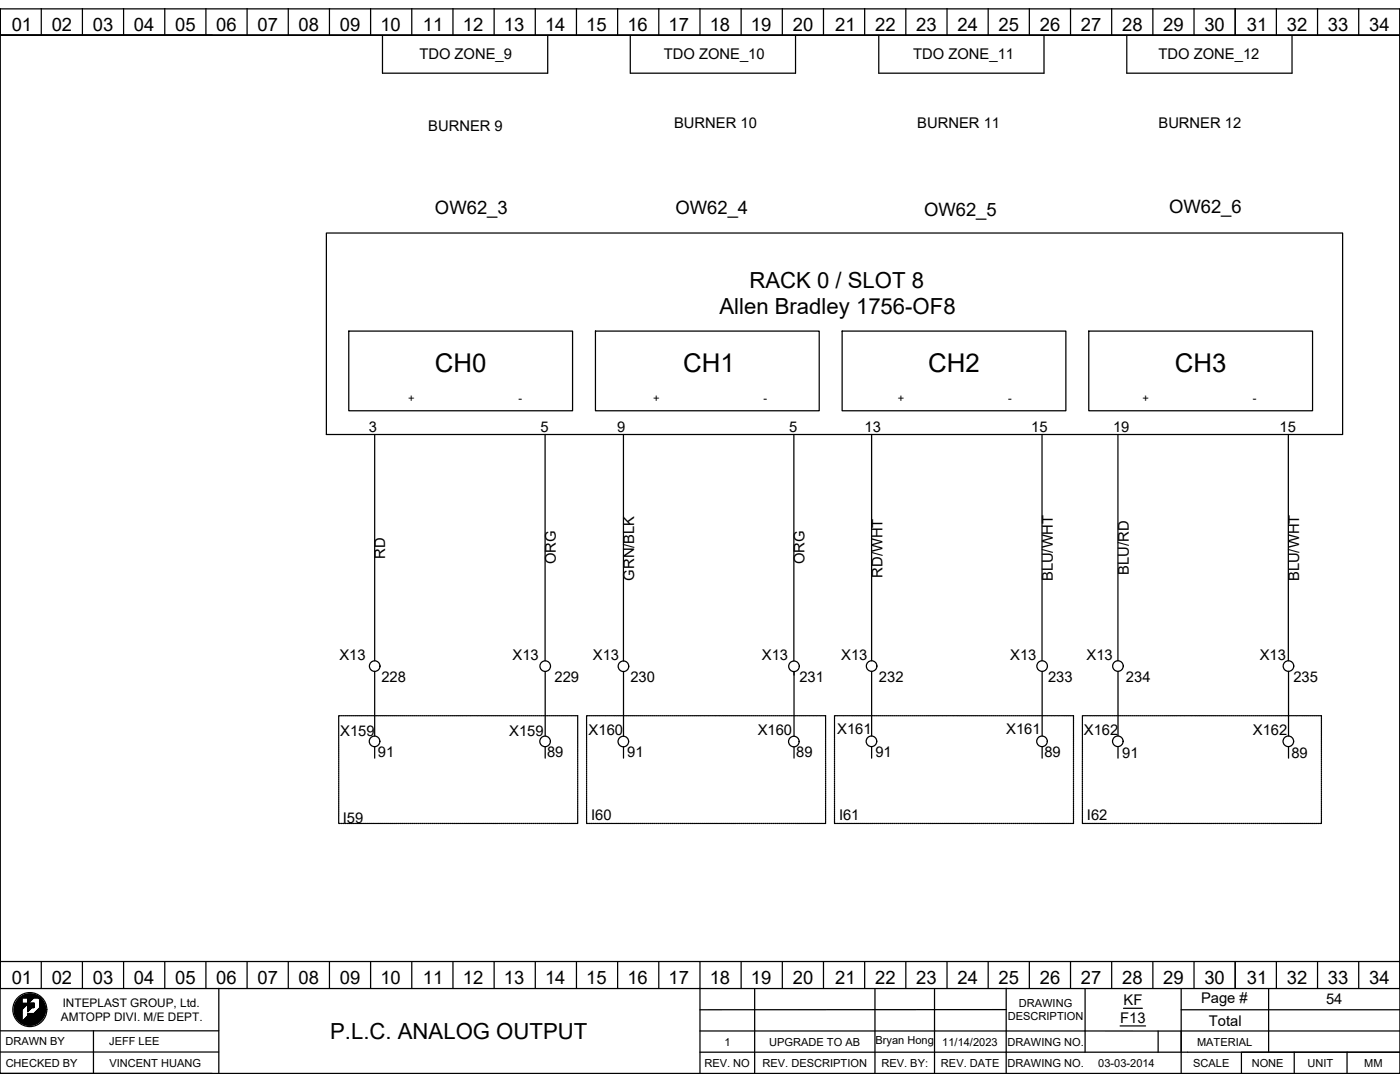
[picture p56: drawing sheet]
<svg xmlns="http://www.w3.org/2000/svg" width="279mm" height="216mm" viewBox="0 0 279 216" stroke-linecap="round" stroke-linejoin="round" font-family="sans-serif">
<defs><g id="words">
<g font-size="5.2">
<text x="86.8" y="74.2">CH0</text>
<text x="136.4" y="74.2">CH1</text>
<text x="185.2" y="74.2">CH2</text>
<text x="234.5" y="74.2">CH3</text>
</g>
<g font-size="4.4">
<text x="149.6" y="57.4">RACK 0 / SLOT 8</text>
<text x="143.6" y="62.7">Allen Bradley 1756-OF8</text>
<text x="65.9" y="207.3">P.L.C. ANALOG OUTPUT</text>
</g>
<g font-size="3.7">
<text x="2.3" y="6.2">01</text>
<text x="10.3" y="6.2">02</text>
<text x="18.5" y="6.2">03</text>
<text x="26.7" y="6.2">04</text>
<text x="34.9" y="6.2">05</text>
<text x="43.2" y="6.2">06</text>
<text x="51.4" y="6.2">07</text>
<text x="59.6" y="6.2">08</text>
<text x="67.8" y="6.2">09</text>
<text x="75.9" y="6.2">10</text>
<text x="84.4" y="6.2">11</text>
<text x="92.4" y="6.2">12</text>
<text x="100.6" y="6.2">13</text>
<text x="108.8" y="6.2">14</text>
<text x="117" y="6.2">15</text>
<text x="125.2" y="6.2">16</text>
<text x="133.4" y="6.2">17</text>
<text x="141.6" y="6.2">18</text>
<text x="149.9" y="6.2">19</text>
<text x="158.2" y="6.2">20</text>
<text x="166.7" y="6.2">21</text>
<text x="174.7" y="6.2">22</text>
<text x="182.9" y="6.2">23</text>
<text x="191.1" y="6.2">24</text>
<text x="199.3" y="6.2">25</text>
<text x="207.5" y="6.2">26</text>
<text x="215.7" y="6.2">27</text>
<text x="223.9" y="6.2">28</text>
<text x="232.2" y="6.2">29</text>
<text x="240.4" y="6.2">30</text>
<text x="248.8" y="6.2">31</text>
<text x="256.8" y="6.2">32</text>
<text x="265" y="6.2">33</text>
<text x="273.2" y="6.2">34</text>
<text x="86.8" y="42.6">OW62_3</text>
<text x="134.8" y="42.6">OW62_4</text>
<text x="184.4" y="43.1">OW62_5</text>
<text x="233.3" y="42.5">OW62_6</text>
<text x="2.3" y="196.4">01</text>
<text x="10.3" y="196.4">02</text>
<text x="18.5" y="196.4">03</text>
<text x="26.7" y="196.4">04</text>
<text x="34.9" y="196.4">05</text>
<text x="43.2" y="196.4">06</text>
<text x="51.4" y="196.4">07</text>
<text x="59.6" y="196.4">08</text>
<text x="67.8" y="196.4">09</text>
<text x="75.9" y="196.4">10</text>
<text x="84.4" y="196.4">11</text>
<text x="92.4" y="196.4">12</text>
<text x="100.6" y="196.4">13</text>
<text x="108.8" y="196.4">14</text>
<text x="117" y="196.4">15</text>
<text x="125.2" y="196.4">16</text>
<text x="133.4" y="196.4">17</text>
<text x="141.6" y="196.4">18</text>
<text x="149.9" y="196.4">19</text>
<text x="158.2" y="196.4">20</text>
<text x="166.7" y="196.4">21</text>
<text x="174.7" y="196.4">22</text>
<text x="182.9" y="196.4">23</text>
<text x="191.1" y="196.4">24</text>
<text x="199.3" y="196.4">25</text>
<text x="207.5" y="196.4">26</text>
<text x="215.7" y="196.4">27</text>
<text x="223.9" y="196.4">28</text>
<text x="232.2" y="196.4">29</text>
<text x="240.4" y="196.4">30</text>
<text x="248.8" y="196.4">31</text>
<text x="256.8" y="196.4">32</text>
<text x="265" y="196.4">33</text>
<text x="273.2" y="196.4">34</text>
</g>
<g font-size="2.9">
<text x="83.7" y="11.8">TDO ZONE_9</text>
<text x="132.5" y="11.8">TDO ZONE_10</text>
<text x="182.3" y="11.8">TDO ZONE_11</text>
<text x="231.2" y="11.8">TDO ZONE_12</text>
<text x="85.5" y="26">BURNER 9</text>
<text x="134.5" y="25.6">BURNER 10</text>
<text x="183.1" y="25.6">BURNER 11</text>
<text x="231.2" y="25.6">BURNER 12</text>
<text x="73.6" y="86.2">3</text>
<text x="107.9" y="86.3">5</text>
<text x="123.2" y="86.2">9</text>
<text x="157.5" y="86.3">5</text>
<text x="172.6" y="86.2">13</text>
<text x="205.8" y="86.3">15</text>
<text x="222.1" y="86.2">19</text>
<text x="255.4" y="86.3">15</text>
<text x="76.9" y="111.4" transform="rotate(-90 76.9 111.4)">RD</text>
<text x="110.9" y="112.6" transform="rotate(-90 110.9 112.6)">ORG</text>
<text x="160.6" y="112.6" transform="rotate(-90 160.6 112.6)">ORG</text>
<text x="126.6" y="115.8" transform="rotate(-90 126.6 115.8)">GRN/BLK</text>
<text x="176.1" y="115.3" transform="rotate(-90 176.1 115.3)">RD/WHT</text>
<text x="210.1" y="116" transform="rotate(-90 210.1 116)">BLU/WHT</text>
<text x="225.3" y="114.7" transform="rotate(-90 225.3 114.7)">BLU/RD</text>
<text x="259.3" y="116" transform="rotate(-90 259.3 116)">BLU/WHT</text>
<text x="67.7" y="131.7">X13</text>
<text x="102.3" y="131.7">X13</text>
<text x="118.3" y="131.7">X13</text>
<text x="152.1" y="131.7">X13</text>
<text x="167.9" y="131.7">X13</text>
<text x="201.6" y="131.7">X13</text>
<text x="216.8" y="131.7">X13</text>
<text x="251.4" y="131.7">X13</text>
<text x="76.1" y="136.1">228</text>
<text x="110.7" y="136.1">229</text>
<text x="125.8" y="136.1">230</text>
<text x="159.5" y="136.1">231</text>
<text x="175.4" y="136.1">232</text>
<text x="209.2" y="136.1">233</text>
<text x="224.7" y="136.1">234</text>
<text x="258.1" y="136.1">235</text>
<text x="67.9" y="146.8">X159</text>
<text x="101.6" y="146.8">X159</text>
<text x="117.5" y="146.8">X160</text>
<text x="151.2" y="146.8">X160</text>
<text x="167.1" y="146.4">X161</text>
<text x="200.8" y="146.4">X161</text>
<text x="216.3" y="146.6">X162</text>
<text x="250" y="146.6">X162</text>
<text x="75.4" y="151.1">91</text>
<text x="109.2" y="151.1">89</text>
<text x="125.2" y="151.1">91</text>
<text x="158.9" y="151.1">89</text>
<text x="174.7" y="151.1">91</text>
<text x="208.4" y="151.1">89</text>
<text x="224" y="151.3">91</text>
<text x="257.7" y="151.3">89</text>
<text x="68.4" y="164.3">I59</text>
<text x="118" y="163.7">I60</text>
<text x="167.4" y="163.7">I61</text>
<text x="216.9" y="163.7">I62</text>
<text x="224.2" y="200.6">KF</text>
<text x="239.7" y="200.1">Page #</text>
<text x="264.7" y="200.4">54</text>
<text x="223.5" y="204.1">F13</text>
<text x="241.3" y="204.6">Total</text>
</g>
<g font-size="2.4">
<text x="12.2" y="203.7">AMTOPP DIVI. M/E DEPT.</text>
<text x="12.5" y="200.9">INTEPLAST GROUP, Ltd.</text>
</g>
<g font-size="2.2">
<text x="81.5" y="80.2">+</text>
<text x="103.5" y="80.2">-</text>
<text x="130.3" y="80.2">+</text>
<text x="152.4" y="80.2">-</text>
<text x="179.2" y="80.2">+</text>
<text x="201.2" y="80.2">-</text>
<text x="228" y="80.2">+</text>
<text x="250.1" y="80.2">-</text>
<text x="201.1" y="203.6">DESCRIPTION</text>
<text x="203.3" y="200.9">DRAWING</text>
<text x="1.1" y="208.6">DRAWN BY</text>
<text x="21.8" y="208.6">JEFF LEE</text>
<text x="144.6" y="208.6">1</text>
<text x="153.5" y="208.6">UPGRADE TO AB</text>
<text x="174.7" y="208.4">Bryan Hong</text>
<text x="188.1" y="208.6">11/14/2023</text>
<text x="201.1" y="208.6">DRAWING NO.</text>
<text x="238.9" y="208.6">MATERIAL</text>
<text x="1.1" y="212.8">CHECKED BY</text>
<text x="21.8" y="212.8">VINCENT HUANG</text>
<text x="140.6" y="212.9">REV. NO</text>
<text x="152.2" y="212.9">REV. DESCRIPTION</text>
<text x="175.9" y="212.9">REV. BY:</text>
<text x="187.8" y="212.9">REV. DATE</text>
<text x="201.1" y="212.9">DRAWING NO.</text>
<text x="219.2" y="212.9">03-03-2014</text>
<text x="238.1" y="212.9">SCALE</text>
<text x="249.8" y="212.9">NONE</text>
<text x="260.9" y="212.8">UNIT</text>
<text x="272.3" y="212.9">MM</text>
</g>
</g></defs>
<g fill="none" stroke="#000" stroke-width=".25">
<path d="M0 1.8h279.4v212.4h-279.4zM0 7v-5.2v190.1v-4.2M8.2 1.7v5.3M16.4 1.7v5.3M24.7 1.7v5.3M32.9 1.7v5.3M41.1 1.7v5.3M42.4 7h-42.4h279.4M49.3 1.7v5.3M57.5 1.7v5.3M65.7 1.7v5.3M74 1.7v5.3"/>
<path d="M76.3 7.1v7.5h33v-7.5M82.2 1.7v5.3M90.4 1.7v5.3M98.6 1.7v5.3M106.8 1.7v5.3M115 1.7v5.3M123.3 1.7v5.3M125.8 7.1v7.5h33v-7.5M131.5 1.7v5.3M139.7 1.7v5.3M147.9 1.7v5.3M156.1 1.7v5.3"/>
<path d="M164.3 1.7v5.3M172.6 1.7v5.3M175.4 7.1v7.5h33v-7.5M180.8 1.7v5.3M189 1.7v5.3M197.2 1.7v5.3M205.4 1.7v5.3M213.6 1.7v5.3M221.9 1.7v5.3M224.9 7.1v7.5h33v-7.5M230.1 1.7v5.3M238.3 1.7v5.3"/>
<path d="M246.5 1.7v5.3M254.7 1.7v5.3M262.9 1.7v5.3M271.2 1.7v5.3M279.4 1.8v195.5h-279.4v-5.4M65.1 46.5h202.8v40.2h-202.8zM69.6 66.1h44.7v15.9h-44.7zM118.8 66.1h44.7v15.9h-44.7zM168.1 66.1h44.6v15.9h-44.6zM217.3 66.1h44.6v15.9h-44.6zM74.8 86.7v45.2M108.8 86.7v45.2"/>
<path d="M124.4 86.7v45.2M158.4 86.7v45.2M173.9 86.7v45.2M208 86.7v45.2M223.1 86.7v45.1M257.1 86.7v45.1M74.8 134v12.9M108.8 134v12.9M124.4 134v12.9M158.5 134v12.9M174 134v12.9M208 134v12.9"/>
<path d="M223.1 134v12.9M257.2 134v12.9M67.6 143.2v.2M67.6 143.5v.3M67.6 143.9v.3M67.6 144.3v.3M67.6 144.7v.3M67.6 145.1v.3M67.6 145.5v.3M67.6 145.9v.3M67.6 146.3v.3M67.6 146.7v.3"/>
<path d="M67.6 147.1v.3M67.6 147.5v.3M67.6 147.9v.3M67.6 148.3v.3M67.6 148.7v.2M67.6 149.1v.2M67.6 149.5v.2M67.6 149.9v.2M67.6 150.3v.2M67.6 150.7v.2M67.6 151.1v.2M67.6 151.5v.2"/>
<path d="M67.6 151.8v.3M67.6 152.2v.3M67.6 152.6v.3M67.6 153v.3M67.6 153.4v.3M67.6 153.8v.3M67.6 154.2v.3M67.6 154.6v.3M67.6 155v.3M67.6 155.4v.3M67.6 155.8v.3M67.6 156.2v.3"/>
<path d="M67.6 156.6v.3M67.6 157v.3M67.6 157.4v.2M67.6 157.8v.2M67.6 158.2v.2M67.6 158.6v.2M67.6 159v.2M67.6 159.4v.2M67.6 159.8v.2M67.9 142.8h-.3v.2M68 142.8h.2M68.4 142.8h.2"/>
<path d="M68.8 142.8h.2M69.2 142.8h.2M69.6 142.8h.2M70 142.8h.2M70.4 142.8h.2M70.8 142.8h.2M71.1 142.8h.3M71.5 142.8h.3M71.9 142.8h.3M72.3 142.8h.3M72.7 142.8h.3M73.1 142.8h.3"/>
<path d="M73.5 142.8h.3M73.9 142.8h.3M74.3 142.8h.3M74.7 142.8h.3M74.8 149v2.3M75.1 142.8h.3M75.5 142.8h.3M75.9 142.8h.3M76.3 142.8h.2M76.7 142.8h.2M77.1 142.8h.2M77.5 142.8h.2"/>
<path d="M77.9 142.8h.2M78.3 142.8h.2M78.7 142.8h.2M79.1 142.8h.2M79.4 142.8h.3M79.8 142.8h.3M80.2 142.8h.3M80.6 142.8h.3M81 142.8h.3M81.4 142.8h.3M81.8 142.8h.3M82.2 142.8h.3"/>
<path d="M82.6 142.8h.3M83 142.8h.3M83.4 142.8h.3M83.8 142.8h.3M84.2 142.8h.3M84.6 142.8h.3M85 142.8h.2M85.4 142.8h.2M85.8 142.8h.2M86.2 142.8h.2M86.6 142.8h.2M87 142.8h.2"/>
<path d="M87.4 142.8h.2M87.8 142.8h.2M88.1 142.8h.3M88.5 142.8h.3M88.9 142.8h.3M89.3 142.8h.3M89.7 142.8h.3M90.1 142.8h.3M90.5 142.8h.3M90.9 142.8h.3M91.3 142.8h.3M91.7 142.8h.3"/>
<path d="M92.1 142.8h.3M92.5 142.8h.3M92.9 142.8h.3M93.3 142.8h.3M93.7 142.8h.2M94.1 142.8h.2M94.5 142.8h.2M94.9 142.8h.2M95.3 142.8h.2M95.7 142.8h.2M96.1 142.8h.2M96.5 142.8h.2"/>
<path d="M96.8 142.8h.3M97.2 142.8h.3M97.6 142.8h.3M98 142.8h.3M98.4 142.8h.3M98.8 142.8h.3M99.2 142.8h.3M99.6 142.8h.3M100 142.8h.3M100.4 142.8h.3M100.8 142.8h.3M101.2 142.8h.3"/>
<path d="M101.6 142.8h.3M102 142.8h.2M102.4 142.8h.2M102.8 142.8h.2M103.2 142.8h.2M103.6 142.8h.2M104 142.8h.2M104.4 142.8h.2M104.7 142.8h.3M105.1 142.8h.3M105.5 142.8h.3M105.9 142.8h.3"/>
<path d="M106.3 142.8h.3M106.7 142.8h.3M107.1 142.8h.3M107.5 142.8h.3M107.9 142.8h.3M108.3 142.8h.3M108.7 142.8h.3M108.8 149v2.3M109.1 142.8h.3M109.5 142.8h.3M109.9 142.8h.3M110.3 142.8h.2"/>
<path d="M110.7 142.8h.2M111.1 142.8h.2M111.5 142.8h.2M111.9 142.8h.2M112.3 142.8h.2M112.7 142.8h.2M113.1 142.8h.2M113.4 142.8h.3M113.8 142.8h.3M114.2 142.8h.3M114.6 142.8h.3M115 142.8h.3v.2"/>
<path d="M115.3 143.2v.2M115.3 143.5v.3M115.3 143.9v.3M115.3 144.3v.3M115.3 144.7v.3M115.3 145.1v.3M115.3 145.5v.3M115.3 145.9v.3M115.3 146.3v.3M115.3 146.7v.3M115.3 147.1v.3M115.3 147.5v.3"/>
<path d="M115.3 147.9v.3M115.3 148.3v.3M115.3 148.7v.2M115.3 149.1v.2M115.3 149.5v.2M115.3 149.9v.2M115.3 150.3v.2M115.3 150.7v.2M115.3 151.1v.2M115.3 151.5v.2M115.3 151.8v.3M115.3 152.2v.3"/>
<path d="M115.3 152.6v.3M115.3 153v.3M115.3 153.4v.3M115.3 153.8v.3M115.3 154.2v.3M115.3 154.6v.3M115.3 155v.3M115.3 155.4v.3M115.3 155.8v.3M115.3 156.2v.3M115.3 156.6v.3M115.3 157v.3"/>
<path d="M115.3 157.4v.2M115.3 157.8v.2M115.3 158.2v.2M115.3 158.6v.2M115.3 159v.2M115.3 159.4v.2M115.3 159.8v.2M117.1 143.2v.2M117.1 143.5v.3M117.1 143.9v.3M117.1 144.3v.3M117.1 144.7v.3"/>
<path d="M117.1 145.1v.3M117.1 145.5v.3M117.1 145.9v.3M117.1 146.3v.3M117.1 146.7v.3M117.1 147.1v.3M117.1 147.5v.3M117.1 147.9v.3M117.1 148.3v.3M117.1 148.7v.2M117.1 149.1v.2M117.1 149.5v.2"/>
<path d="M117.1 149.9v.2M117.1 150.3v.2M117.1 150.7v.2M117.1 151.1v.2M117.1 151.5v.2M117.1 151.8v.3M117.1 152.2v.3M117.1 152.6v.3M117.1 153v.3M117.1 153.4v.3M117.1 153.8v.3M117.1 154.2v.3"/>
<path d="M117.1 154.6v.3M117.1 155v.3M117.1 155.4v.3M117.1 155.8v.3M117.1 156.2v.3M117.1 156.6v.3M117.1 157v.3M117.1 157.4v.2M117.1 157.8v.2M117.1 158.2v.2M117.1 158.6v.2M117.1 159v.2"/>
<path d="M117.1 159.4v.2M117.1 159.8v.2M117.3 142.8h-.2v.2M117.5 142.8h.2M117.9 142.8h.2M118.3 142.8h.2M118.6 142.8h.3M119 142.8h.3M119.4 142.8h.3M119.8 142.8h.3M120.2 142.8h.3M120.6 142.8h.3"/>
<path d="M121 142.8h.3M121.4 142.8h.3M121.8 142.8h.3M122.2 142.8h.3M122.6 142.8h.3M123 142.8h.3M123.4 142.8h.3M123.8 142.8h.2M124.2 142.8h.2M124.4 149v2.3M124.6 142.8h.2M125 142.8h.2"/>
<path d="M125.4 142.8h.2M125.8 142.8h.2M126.2 142.8h.2M126.6 142.8h.2M126.9 142.8h.3M127.3 142.8h.3M127.7 142.8h.3M128.1 142.8h.3M128.5 142.8h.3M128.9 142.8h.3M129.3 142.8h.3M129.7 142.8h.3"/>
<path d="M130.1 142.8h.3M130.5 142.8h.3M130.9 142.8h.3M131.3 142.8h.3M131.7 142.8h.3M132.1 142.8h.2M132.5 142.8h.2M132.9 142.8h.2M133.3 142.8h.2M133.7 142.8h.2M134.1 142.8h.2M134.5 142.8h.2"/>
<path d="M134.9 142.8h.2M135.2 142.8h.3M135.6 142.8h.3M136 142.8h.3M136.4 142.8h.3M136.8 142.8h.3M137.2 142.8h.3M137.6 142.8h.3M138 142.8h.3M138.4 142.8h.3M138.8 142.8h.3M139.2 142.8h.3"/>
<path d="M139.6 142.8h.3M140 142.8h.3M140.4 142.8h.3M140.8 142.8h.2M141.2 142.8h.2M141.6 142.8h.2M142 142.8h.2M142.4 142.8h.2M142.8 142.8h.2M143.2 142.8h.2M143.6 142.8h.2M143.9 142.8h.3"/>
<path d="M144.3 142.8h.3M144.7 142.8h.3M145.1 142.8h.3M145.5 142.8h.3M145.9 142.8h.3M146.3 142.8h.3M146.7 142.8h.3M147.1 142.8h.3M147.5 142.8h.3M147.9 142.8h.3M148.3 142.8h.3M148.7 142.8h.3"/>
<path d="M149.1 142.8h.3M149.5 142.8h.2M149.9 142.8h.2M150.3 142.8h.2M150.7 142.8h.2M151.1 142.8h.2M151.5 142.8h.2M151.9 142.8h.2M152.2 142.8h.3M152.6 142.8h.3M153 142.8h.3M153.4 142.8h.3"/>
<path d="M153.8 142.8h.3M154.2 142.8h.3M154.6 142.8h.3M155 142.8h.3M155.4 142.8h.3M155.8 142.8h.3M156.2 142.8h.3M156.6 142.8h.3M157 142.8h.3M157.4 142.8h.2M157.8 142.8h.2M158.2 142.8h.2"/>
<path d="M158.5 149v2.3M158.6 142.8h.2M159 142.8h.2M159.4 142.8h.2M159.8 142.8h.2M160.2 142.8h.2M160.5 142.8h.3M160.9 142.8h.3M161.3 142.8h.3M161.7 142.8h.3M162.1 142.8h.3M162.5 142.8h.3"/>
<path d="M162.9 142.8h.3M163.3 142.8h.3M163.7 142.8h.3M164.1 142.8h.3M164.5 142.8h.3v.2M164.8 143.2v.2M164.8 143.5v.3M164.8 143.9v.3M164.8 144.3v.3M164.8 144.7v.3M164.8 145.1v.3M164.8 145.5v.3"/>
<path d="M164.8 145.9v.3M164.8 146.3v.3M164.8 146.7v.3M164.8 147.1v.3M164.8 147.5v.3M164.8 147.9v.3M164.8 148.3v.3M164.8 148.7v.2M164.8 149.1v.2M164.8 149.5v.2M164.8 149.9v.2M164.8 150.3v.2"/>
<path d="M164.8 150.7v.2M164.8 151.1v.2M164.8 151.5v.2M164.8 151.8v.3M164.8 152.2v.3M164.8 152.6v.3M164.8 153v.3M164.8 153.4v.3M164.8 153.8v.3M164.8 154.2v.3M164.8 154.6v.3M164.8 155v.3"/>
<path d="M164.8 155.4v.3M164.8 155.8v.3M164.8 156.2v.3M164.8 156.6v.3M164.8 157v.3M164.8 157.4v.2M164.8 157.8v.2M164.8 158.2v.2M164.8 158.6v.2M164.8 159v.2M164.8 159.4v.2M164.8 159.8v.2"/>
<path d="M166.5 143.2v.2M166.5 143.5v.3M166.5 143.9v.3M166.5 144.3v.3M166.5 144.7v.3M166.5 145.1v.3M166.5 145.5v.3M166.5 145.9v.3M166.5 146.3v.3M166.5 146.7v.3M166.5 147.1v.3M166.5 147.5v.3"/>
<path d="M166.5 147.9v.3M166.5 148.3v.3M166.5 148.7v.2M166.5 149.1v.2M166.5 149.5v.2M166.5 149.9v.2M166.5 150.3v.2M166.5 150.7v.2M166.5 151.1v.2M166.5 151.5v.2M166.5 151.8v.3M166.5 152.2v.3"/>
<path d="M166.5 152.6v.3M166.5 153v.3M166.5 153.4v.3M166.5 153.8v.3M166.5 154.2v.3M166.5 154.6v.3M166.5 155v.3M166.5 155.4v.3M166.5 155.8v.3M166.5 156.2v.3M166.5 156.6v.3M166.5 157v.3"/>
<path d="M166.5 157.4v.2M166.5 157.8v.2M166.5 158.2v.2M166.5 158.6v.2M166.5 159v.2M166.5 159.4v.2M166.5 159.8v.2M166.8 142.8h-.3v.2M166.9 142.8h.3M167.3 142.8h.3M167.7 142.8h.3M168.1 142.8h.3"/>
<path d="M168.5 142.8h.3M168.9 142.8h.3M169.3 142.8h.3M169.7 142.8h.3M170.1 142.8h.3M170.5 142.8h.3M170.9 142.8h.3M171.3 142.8h.2M171.7 142.8h.2M172.1 142.8h.2M172.5 142.8h.2M172.9 142.8h.2"/>
<path d="M173.3 142.8h.2M173.7 142.8h.2M174 149v2.3M174 142.8h.3M174.4 142.8h.3M174.8 142.8h.3M175.2 142.8h.3M175.6 142.8h.3M176 142.8h.3M176.4 142.8h.3M176.8 142.8h.3M177.2 142.8h.3"/>
<path d="M177.6 142.8h.3M178 142.8h.3M178.4 142.8h.3M178.8 142.8h.3M179.2 142.8h.3M179.6 142.8h.2M180 142.8h.2M180.4 142.8h.2M180.8 142.8h.2M181.2 142.8h.2M181.6 142.8h.2M182 142.8h.2"/>
<path d="M182.4 142.8h.2M182.7 142.8h.3M183.1 142.8h.3M183.5 142.8h.3M183.9 142.8h.3M184.3 142.8h.3M184.7 142.8h.3M185.1 142.8h.3M185.5 142.8h.3M185.9 142.8h.3M186.3 142.8h.3M186.7 142.8h.3"/>
<path d="M187.1 142.8h.3M187.5 142.8h.3M187.9 142.8h.3M188.3 142.8h.2M188.7 142.8h.2M189.1 142.8h.2M189.5 142.8h.2M189.9 142.8h.2M190.3 142.8h.2M190.7 142.8h.2M191.1 142.8h.2M191.4 142.8h.3"/>
<path d="M191.8 142.8h.3M192.2 142.8h.3M192.6 142.8h.3M193 142.8h.3M193.4 142.8h.3M193.8 142.8h.3M194.2 142.8h.3M194.6 142.8h.3M195 142.8h.3M195.4 142.8h.3M195.8 142.8h.3M196.2 142.8h.3"/>
<path d="M196.6 142.8h.3M197 142.8h.2M197.4 142.8h.2M197.8 142.8h.2M198.2 142.8h.2M198.6 142.8h.2M199 142.8h.2M199.4 142.8h.2M199.7 142.8h.3M200.1 142.8h.3M200.5 142.8h.3M200.9 142.8h.3"/>
<path d="M201.3 142.8h.3M201.7 142.8h.3M202.1 142.8h.3M202.5 142.8h.3M202.9 142.8h.3M203.3 142.8h.3M203.7 142.8h.3M204.1 142.8h.3M204.5 142.8h.3M204.9 142.8h.2M205.3 142.8h.2M205.7 142.8h.2"/>
<path d="M206.1 142.8h.2M206.5 142.8h.2M206.9 142.8h.2M207.3 142.8h.2M207.7 142.8h.2M208 149v2.3M208 142.8h.3M208.4 142.8h.3M208.8 142.8h.3M209.2 142.8h.3M209.6 142.8h.3M210 142.8h.3"/>
<path d="M210.4 142.8h.3M210.8 142.8h.3M211.2 142.8h.3M211.6 142.8h.3M212 142.8h.3M212.4 142.8h.3M212.8 142.8h.3M213.2 142.8h.2M213.6 142.8h.2M214 142.8h.2v.2M214.2 143.2v.2M214.2 143.5v.3"/>
<path d="M214.2 143.9v.3M214.2 144.3v.3M214.2 144.7v.3M214.2 145.1v.3M214.2 145.5v.3M214.2 145.9v.3M214.2 146.3v.3M214.2 146.7v.3M214.2 147.1v.3M214.2 147.5v.3M214.2 147.9v.3M214.2 148.3v.3"/>
<path d="M214.2 148.7v.2M214.2 149.1v.2M214.2 149.5v.2M214.2 149.9v.2M214.2 150.3v.2M214.2 150.7v.2M214.2 151.1v.2M214.2 151.5v.2M214.2 151.8v.3M214.2 152.2v.3M214.2 152.6v.3M214.2 153v.3"/>
<path d="M214.2 153.4v.3M214.2 153.8v.3M214.2 154.2v.3M214.2 154.6v.3M214.2 155v.3M214.2 155.4v.3M214.2 155.8v.3M214.2 156.2v.3M214.2 156.6v.3M214.2 157v.3M214.2 157.4v.2M214.2 157.8v.2"/>
<path d="M214.2 158.2v.2M214.2 158.6v.2M214.2 159v.2M214.2 159.4v.2M214.2 159.8v.2M216 143.2v.2M216 143.5v.3M216 143.9v.3M216 144.3v.3M216 144.7v.3M216 145.1v.3M216 145.5v.3"/>
<path d="M216 145.9v.3M216 146.3v.3M216 146.7v.3M216 147.1v.3M216 147.5v.3M216 147.9v.3M216 148.3v.3M216 148.7v.2M216 149.1v.2M216 149.5v.2M216 149.9v.2M216 150.3v.2"/>
<path d="M216 150.7v.2M216 151.1v.2M216 151.5v.2M216 151.8v.3M216 152.2v.3M216 152.6v.3M216 153v.3M216 153.4v.3M216 153.8v.3M216 154.2v.3M216 154.6v.3M216 155v.3"/>
<path d="M216 155.4v.3M216 155.8v.3M216 156.2v.3M216 156.6v.3M216 157v.3M216 157.4v.2M216 157.8v.2M216 158.2v.2M216 158.6v.2M216 159v.2M216 159.4v.2M216 159.8v.2"/>
<path d="M216.3 142.8h-.3v.2M216.4 142.8h.3M216.8 142.8h.3M217.2 142.8h.3M217.6 142.8h.3M218 142.8h.3M218.4 142.8h.3M218.8 142.8h.2M219.2 142.8h.2M219.6 142.8h.2M220 142.8h.2M220.4 142.8h.2"/>
<path d="M220.8 142.8h.2M221.2 142.8h.2M221.6 142.8h.2M221.9 142.8h.3M222.3 142.8h.3M222.7 142.8h.3M223.1 149v2.3M223.1 142.8h.3M223.5 142.8h.3M223.9 142.8h.3M224.3 142.8h.3M224.7 142.8h.3"/>
<path d="M225.1 142.8h.3M225.5 142.8h.3M225.9 142.8h.3M226.3 142.8h.3M226.7 142.8h.3M227.1 142.8h.2M227.5 142.8h.2M227.9 142.8h.2M228.3 142.8h.2M228.7 142.8h.2M229.1 142.8h.2M229.5 142.8h.2"/>
<path d="M229.8 142.8h.3M230.2 142.8h.3M230.6 142.8h.3M231 142.8h.3M231.4 142.8h.3M231.8 142.8h.3M232.2 142.8h.3M232.6 142.8h.3M233 142.8h.3M233.4 142.8h.3M233.8 142.8h.3M234.2 142.8h.3"/>
<path d="M234.6 142.8h.3M235 142.8h.3M235.4 142.8h.2M235.8 142.8h.2M236.2 142.8h.2M236.6 142.8h.2M237 142.8h.2M237.4 142.8h.2M237.8 142.8h.2M238.2 142.8h.2M238.5 142.8h.3M238.9 142.8h.3"/>
<path d="M239.3 142.8h.3M239.7 142.8h.3M240.1 142.8h.3M240.5 142.8h.3M240.9 142.8h.3M241.3 142.8h.3M241.7 142.8h.3M242.1 142.8h.3M242.5 142.8h.3M242.9 142.8h.3M243.3 142.8h.3M243.7 142.8h.3"/>
<path d="M244.1 142.8h.2M244.5 142.8h.2M244.9 142.8h.2M245.3 142.8h.2M245.7 142.8h.2M246.1 142.8h.2M246.5 142.8h.2M246.9 142.8h.2M247.2 142.8h.3M247.6 142.8h.3M248 142.8h.3M248.4 142.8h.3"/>
<path d="M248.8 142.8h.3M249.2 142.8h.3M249.6 142.8h.3M250 142.8h.3M250.4 142.8h.3M250.8 142.8h.3M251.2 142.8h.3M251.6 142.8h.3M252 142.8h.3M252.4 142.8h.2M252.8 142.8h.2M253.2 142.8h.2"/>
<path d="M253.6 142.8h.2M254 142.8h.2M254.4 142.8h.2M254.8 142.8h.2M255.2 142.8h.2M255.5 142.8h.3M255.9 142.8h.3M256.3 142.8h.3M256.7 142.8h.3M257.1 142.8h.3M257.2 149v2.3M257.5 142.8h.3"/>
<path d="M257.9 142.8h.3M258.3 142.8h.3M258.7 142.8h.3M259.1 142.8h.3M259.5 142.8h.3M259.9 142.8h.3M260.3 142.8h.3M260.7 142.8h.2M261.1 142.8h.2M261.5 142.8h.2M261.9 142.8h.2M262.3 142.8h.2"/>
<path d="M262.7 142.8h.2M263.1 142.8h.2M263.5 142.8h.2v.2M263.7 143.2v.2M263.7 143.5v.3M263.7 143.9v.3M263.7 144.3v.3M263.7 144.7v.3M263.7 145.1v.3M263.7 145.5v.3M263.7 145.9v.3M263.7 146.3v.3"/>
<path d="M263.7 146.7v.3M263.7 147.1v.3M263.7 147.5v.3M263.7 147.9v.3M263.7 148.3v.3M263.7 148.7v.2M263.7 149.1v.2M263.7 149.5v.2M263.7 149.9v.2M263.7 150.3v.2M263.7 150.7v.2M263.7 151.1v.2"/>
<path d="M263.7 151.5v.2M263.7 151.8v.3M263.7 152.2v.3M263.7 152.6v.3M263.7 153v.3M263.7 153.4v.3M263.7 153.8v.3M263.7 154.2v.3M263.7 154.6v.3M263.7 155v.3M263.7 155.4v.3M263.7 155.8v.3"/>
<path d="M263.7 156.2v.3M263.7 156.6v.3M263.7 157v.3M263.7 157.4v.2M263.7 157.8v.2M263.7 158.2v.2M263.7 158.6v.2M263.7 159v.2M263.7 159.4v.2M263.7 159.8v.2M67.6 164.1v.2h.3M67.6 160.2v.2"/>
<path d="M67.6 160.5v.3M67.6 160.9v.3M67.6 161.3v.3M67.6 161.7v.3M67.6 162.1v.3M67.6 162.5v.3M67.6 162.9v.3M67.6 163.3v.3M67.6 163.7v.3M68 164.3h.2M68.4 164.3h.2M68.8 164.3h.2"/>
<path d="M69.2 164.3h.2M69.6 164.3h.2M70 164.3h.2M70.4 164.3h.2M70.8 164.3h.2M71.1 164.3h.3M71.5 164.3h.3M71.9 164.3h.3M72.3 164.3h.3M72.7 164.3h.3M73.1 164.3h.3M73.5 164.3h.3"/>
<path d="M73.9 164.3h.3M74.3 164.3h.3M74.7 164.3h.3M75.1 164.3h.3M75.5 164.3h.3M75.9 164.3h.3M76.3 164.3h.2M76.7 164.3h.2M77.1 164.3h.2M77.5 164.3h.2M77.9 164.3h.2M78.3 164.3h.2"/>
<path d="M78.7 164.3h.2M79.1 164.3h.2M79.4 164.3h.3M79.8 164.3h.3M80.2 164.3h.3M80.6 164.3h.3M81 164.3h.3M81.4 164.3h.3M81.8 164.3h.3M82.2 164.3h.3M82.6 164.3h.3M83 164.3h.3"/>
<path d="M83.4 164.3h.3M83.8 164.3h.3M84.2 164.3h.3M84.6 164.3h.3M85 164.3h.2M85.4 164.3h.2M85.8 164.3h.2M86.2 164.3h.2M86.6 164.3h.2M87 164.3h.2M87.4 164.3h.2M87.8 164.3h.2"/>
<path d="M88.1 164.3h.3M88.5 164.3h.3M88.9 164.3h.3M89.3 164.3h.3M89.7 164.3h.3M90.1 164.3h.3M90.5 164.3h.3M90.9 164.3h.3M91.3 164.3h.3M91.7 164.3h.3M92.1 164.3h.3M92.5 164.3h.3"/>
<path d="M92.9 164.3h.3M93.3 164.3h.3M93.7 164.3h.2M94.1 164.3h.2M94.5 164.3h.2M94.9 164.3h.2M95.3 164.3h.2M95.7 164.3h.2M96.1 164.3h.2M96.5 164.3h.2M96.8 164.3h.3M97.2 164.3h.3"/>
<path d="M97.6 164.3h.3M98 164.3h.3M98.4 164.3h.3M98.8 164.3h.3M99.2 164.3h.3M99.6 164.3h.3M100 164.3h.3M100.4 164.3h.3M100.8 164.3h.3M101.2 164.3h.3M101.6 164.3h.3M102 164.3h.2"/>
<path d="M102.4 164.3h.2M102.8 164.3h.2M103.2 164.3h.2M103.6 164.3h.2M104 164.3h.2M104.4 164.3h.2M104.7 164.3h.3M105.1 164.3h.3M105.5 164.3h.3M105.9 164.3h.3M106.3 164.3h.3M106.7 164.3h.3"/>
<path d="M107.1 164.3h.3M107.5 164.3h.3M107.9 164.3h.3M108.3 164.3h.3M108.7 164.3h.3M109.1 164.3h.3M109.5 164.3h.3M109.9 164.3h.3M110.3 164.3h.2M110.7 164.3h.2M111.1 164.3h.2M111.5 164.3h.2"/>
<path d="M111.9 164.3h.2M112.3 164.3h.2M112.7 164.3h.2M113.1 164.3h.2M113.4 164.3h.3M113.8 164.3h.3M114.2 164.3h.3M114.6 164.3h.3M115.3 164.1v.2h-.3M115.3 160.2v.2M115.3 160.5v.3M115.3 160.9v.3"/>
<path d="M115.3 161.3v.3M115.3 161.7v.3M115.3 162.1v.3M115.3 162.5v.3M115.3 162.9v.3M115.3 163.3v.3M115.3 163.7v.3M117.1 164.1v.2h.2M117.1 160.2v.2M117.1 160.5v.3M117.1 160.9v.3M117.1 161.3v.3"/>
<path d="M117.1 161.7v.3M117.1 162.1v.3M117.1 162.5v.3M117.1 162.9v.3M117.1 163.3v.3M117.1 163.7v.3M117.5 164.3h.2M117.9 164.3h.2M118.3 164.3h.2M118.6 164.3h.3M119 164.3h.3M119.4 164.3h.3"/>
<path d="M119.8 164.3h.3M120.2 164.3h.3M120.6 164.3h.3M121 164.3h.3M121.4 164.3h.3M121.8 164.3h.3M122.2 164.3h.3M122.6 164.3h.3M123 164.3h.3M123.4 164.3h.3M123.8 164.3h.2M124.2 164.3h.2"/>
<path d="M124.6 164.3h.2M125 164.3h.2M125.4 164.3h.2M125.8 164.3h.2M126.2 164.3h.2M126.6 164.3h.2M126.9 164.3h.3M127.3 164.3h.3M127.7 164.3h.3M128.1 164.3h.3M128.5 164.3h.3M128.9 164.3h.3"/>
<path d="M129.3 164.3h.3M129.7 164.3h.3M130.1 164.3h.3M130.5 164.3h.3M130.9 164.3h.3M131.3 164.3h.3M131.7 164.3h.3M132.1 164.3h.2M132.5 164.3h.2M132.9 164.3h.2M133.3 164.3h.2M133.7 164.3h.2"/>
<path d="M134.1 164.3h.2M134.5 164.3h.2M134.9 164.3h.2M135.2 164.3h.3M135.6 164.3h.3M136 164.3h.3M136.4 164.3h.3M136.8 164.3h.3M137.2 164.3h.3M137.6 164.3h.3M138 164.3h.3M138.4 164.3h.3"/>
<path d="M138.8 164.3h.3M139.2 164.3h.3M139.6 164.3h.3M140 164.3h.3M140.4 164.3h.3M140.8 164.3h.2M141.2 164.3h.2M141.6 164.3h.2M142 164.3h.2M142.4 164.3h.2M142.8 164.3h.2M143.2 164.3h.2"/>
<path d="M143.6 164.3h.2M143.9 164.3h.3M144.3 164.3h.3M144.7 164.3h.3M145.1 164.3h.3M145.5 164.3h.3M145.9 164.3h.3M146.3 164.3h.3M146.7 164.3h.3M147.1 164.3h.3M147.5 164.3h.3M147.9 164.3h.3"/>
<path d="M148.3 164.3h.3M148.7 164.3h.3M149.1 164.3h.3M149.5 164.3h.2M149.9 164.3h.2M150.3 164.3h.2M150.7 164.3h.2M151.1 164.3h.2M151.5 164.3h.2M151.9 164.3h.2M152.2 164.3h.3M152.6 164.3h.3"/>
<path d="M153 164.3h.3M153.4 164.3h.3M153.8 164.3h.3M154.2 164.3h.3M154.6 164.3h.3M155 164.3h.3M155.4 164.3h.3M155.8 164.3h.3M156.2 164.3h.3M156.6 164.3h.3M157 164.3h.3M157.4 164.3h.2"/>
<path d="M157.8 164.3h.2M158.2 164.3h.2M158.6 164.3h.2M159 164.3h.2M159.4 164.3h.2M159.8 164.3h.2M160.2 164.3h.2M160.5 164.3h.3M160.9 164.3h.3M161.3 164.3h.3M161.7 164.3h.3M162.1 164.3h.3"/>
<path d="M162.5 164.3h.3M162.9 164.3h.3M163.3 164.3h.3M163.7 164.3h.3M164.1 164.3h.3M164.8 164.1v.2h-.3M164.8 160.2v.2M164.8 160.5v.3M164.8 160.9v.3M164.8 161.3v.3M164.8 161.7v.3M164.8 162.1v.3"/>
<path d="M164.8 162.5v.3M164.8 162.9v.3M164.8 163.3v.3M164.8 163.7v.3M166.5 164.1v.2h.3M166.5 160.2v.2M166.5 160.5v.3M166.5 160.9v.3M166.5 161.3v.3M166.5 161.7v.3M166.5 162.1v.3M166.5 162.5v.3"/>
<path d="M166.5 162.9v.3M166.5 163.3v.3M166.5 163.7v.3M166.9 164.3h.3M167.3 164.3h.3M167.7 164.3h.3M168.1 164.3h.3M168.5 164.3h.3M168.9 164.3h.3M169.3 164.3h.3M169.7 164.3h.3M170.1 164.3h.3"/>
<path d="M170.5 164.3h.3M170.9 164.3h.3M171.3 164.3h.2M171.7 164.3h.2M172.1 164.3h.2M172.5 164.3h.2M172.9 164.3h.2M173.3 164.3h.2M173.7 164.3h.2M174 164.3h.3M174.4 164.3h.3M174.8 164.3h.3"/>
<path d="M175.2 164.3h.3M175.6 164.3h.3M176 164.3h.3M176.4 164.3h.3M176.8 164.3h.3M177.2 164.3h.3M177.6 164.3h.3M178 164.3h.3M178.4 164.3h.3M178.8 164.3h.3M179.2 164.3h.3M179.6 164.3h.2"/>
<path d="M180 164.3h.2M180.4 164.3h.2M180.8 164.3h.2M181.2 164.3h.2M181.6 164.3h.2M182 164.3h.2M182.4 164.3h.2M182.7 164.3h.3M183.1 164.3h.3M183.5 164.3h.3M183.9 164.3h.3M184.3 164.3h.3"/>
<path d="M184.7 164.3h.3M185.1 164.3h.3M185.5 164.3h.3M185.9 164.3h.3M186.3 164.3h.3M186.7 164.3h.3M187.1 164.3h.3M187.5 164.3h.3M187.9 164.3h.3M188.3 164.3h.2M188.7 164.3h.2M189.1 164.3h.2"/>
<path d="M189.5 164.3h.2M189.9 164.3h.2M190.3 164.3h.2M190.7 164.3h.2M191.1 164.3h.2M191.4 164.3h.3M191.8 164.3h.3M192.2 164.3h.3M192.6 164.3h.3M193 164.3h.3M193.4 164.3h.3M193.8 164.3h.3"/>
<path d="M194.2 164.3h.3M194.6 164.3h.3M195 164.3h.3M195.4 164.3h.3M195.8 164.3h.3M196.2 164.3h.3M196.6 164.3h.3M197 164.3h.2M197.4 164.3h.2M197.8 164.3h.2M198.2 164.3h.2M198.6 164.3h.2"/>
<path d="M199 164.3h.2M199.4 164.3h.2M199.7 164.3h.3M200.1 164.3h.3M200.5 164.3h.3M200.9 164.3h.3M201.3 164.3h.3M201.7 164.3h.3M202.1 164.3h.3M202.5 164.3h.3M202.9 164.3h.3M203.3 164.3h.3"/>
<path d="M203.7 164.3h.3M204.1 164.3h.3M204.5 164.3h.3M204.9 164.3h.2M205.3 164.3h.2M205.7 164.3h.2M206.1 164.3h.2M206.5 164.3h.2M206.9 164.3h.2M207.3 164.3h.2M207.7 164.3h.2M208 164.3h.3"/>
<path d="M208.4 164.3h.3M208.8 164.3h.3M209.2 164.3h.3M209.6 164.3h.3M210 164.3h.3M210.4 164.3h.3M210.8 164.3h.3M211.2 164.3h.3M211.6 164.3h.3M212 164.3h.3M212.4 164.3h.3M212.8 164.3h.3"/>
<path d="M213.2 164.3h.2M213.6 164.3h.2M214.2 164.1v.2h-.2M214.2 160.2v.2M214.2 160.5v.3M214.2 160.9v.3M214.2 161.3v.3M214.2 161.7v.3M214.2 162.1v.3M214.2 162.5v.3M214.2 162.9v.3M214.2 163.3v.3"/>
<path d="M214.2 163.7v.3M216 164.1v.2h.3M216 160.2v.2M216 160.5v.3M216 160.9v.3M216 161.3v.3M216 161.7v.3M216 162.1v.3M216 162.5v.3M216 162.9v.3M216 163.3v.3M216 163.7v.3"/>
<path d="M216.4 164.3h.3M216.8 164.3h.3M217.2 164.3h.3M217.6 164.3h.3M218 164.3h.3M218.4 164.3h.3M218.8 164.3h.2M219.2 164.3h.2M219.6 164.3h.2M220 164.3h.2M220.4 164.3h.2M220.8 164.3h.2"/>
<path d="M221.2 164.3h.2M221.6 164.3h.2M221.9 164.3h.3M222.3 164.3h.3M222.7 164.3h.3M223.1 164.3h.3M223.5 164.3h.3M223.9 164.3h.3M224.3 164.3h.3M224.7 164.3h.3M225.1 164.3h.3M225.5 164.3h.3"/>
<path d="M225.9 164.3h.3M226.3 164.3h.3M226.7 164.3h.3M227.1 164.3h.2M227.5 164.3h.2M227.9 164.3h.2M228.3 164.3h.2M228.7 164.3h.2M229.1 164.3h.2M229.5 164.3h.2M229.8 164.3h.3M230.2 164.3h.3"/>
<path d="M230.6 164.3h.3M231 164.3h.3M231.4 164.3h.3M231.8 164.3h.3M232.2 164.3h.3M232.6 164.3h.3M233 164.3h.3M233.4 164.3h.3M233.8 164.3h.3M234.2 164.3h.3M234.6 164.3h.3M235 164.3h.3"/>
<path d="M235.4 164.3h.2M235.8 164.3h.2M236.2 164.3h.2M236.6 164.3h.2M237 164.3h.2M237.4 164.3h.2M237.8 164.3h.2M238.2 164.3h.2M238.5 164.3h.3M238.9 164.3h.3M239.3 164.3h.3M239.7 164.3h.3"/>
<path d="M240.1 164.3h.3M240.5 164.3h.3M240.9 164.3h.3M241.3 164.3h.3M241.7 164.3h.3M242.1 164.3h.3M242.5 164.3h.3M242.9 164.3h.3M243.3 164.3h.3M243.7 164.3h.3M244.1 164.3h.2M244.5 164.3h.2"/>
<path d="M244.9 164.3h.2M245.3 164.3h.2M245.7 164.3h.2M246.1 164.3h.2M246.5 164.3h.2M246.9 164.3h.2M247.2 164.3h.3M247.6 164.3h.3M248 164.3h.3M248.4 164.3h.3M248.8 164.3h.3M249.2 164.3h.3"/>
<path d="M249.6 164.3h.3M250 164.3h.3M250.4 164.3h.3M250.8 164.3h.3M251.2 164.3h.3M251.6 164.3h.3M252 164.3h.3M252.4 164.3h.2M252.8 164.3h.2M253.2 164.3h.2M253.6 164.3h.2M254 164.3h.2"/>
<path d="M254.4 164.3h.2M254.8 164.3h.2M255.2 164.3h.2M255.5 164.3h.3M255.9 164.3h.3M256.3 164.3h.3M256.7 164.3h.3M257.1 164.3h.3M257.5 164.3h.3M257.9 164.3h.3M258.3 164.3h.3M258.7 164.3h.3"/>
<path d="M259.1 164.3h.3M259.5 164.3h.3M259.9 164.3h.3M260.3 164.3h.3M260.7 164.3h.2M261.1 164.3h.2M261.5 164.3h.2M261.9 164.3h.2M262.3 164.3h.2M262.7 164.3h.2M263.1 164.3h.2M263.7 164.1v.2h-.2"/>
<path d="M263.7 160.2v.2M263.7 160.5v.3M263.7 160.9v.3M263.7 161.3v.3M263.7 161.7v.3M263.7 162.1v.3M263.7 162.5v.3M263.7 162.9v.3M263.7 163.3v.3M263.7 163.7v.3M0 191.9h279.4M4 199.1l-.4 .4"/>
<path d="M4.2 198.9l-.8 .8M4.3 198.9h1.2v1.3h-1.2zM4.4 199.2l-1.5 1.5M4.4 199.3l-1.5 1.5M4.4 199.4l-1.5 1.5M4.4 199.4l-1.5 1.6M4.4 199.5l-1.5 1.5M4.4 199.6l-1.5 1.5M4.4 199.7l-1.6 1.5M4.4 199.7l-1.6 1.6M4.4 199.8l-1.6 1.5M4.4 199.9l-1.6 1.5"/>
<path d="M4.4 199.9l-1.6 1.6M4.4 200l-1.6 1.6M4.4 198.7l-1.2 1.2M4.6 198.7l-1.4 1.4M4.7 198.6l-1.6 1.6M4.8 198.6l-1.7 1.7M4.9 198.5l-1.9 1.9M5.1 198.4l-2.1 2.1M5.2 198.4l-.7 .7M5.3 198.4l-.7 .7M5.4 198.4l-.7 .7M5.5 198.4l-.8 .7"/>
<path d="M5.6 198.4l-.8 .7M5.6 198.4l-.7 .7M5.7 198.3l-.8 .8M5.8 198.3l-.8 .8M5.8 198.3l-.7 .8M5.9 198.3l-.8 .8M6 198.3l-.8 .8M6.1 198.3l-.8 .8M6.2 198.3l-.8 .8M6.2 198.4l-.7 .7M6.3 198.4l-.7 .7M6.4 198.4l-.8 .8"/>
<path d="M6.5 198.4l-.9 .9M6.6 198.4l-1 1M6.7 198.4l-1.1 1.1M6.7 198.4l-1.1 1.2M6.8 198.4l-1.2 1.3M6.8 198.5l-1.2 1.2M6.9 198.5l-1.3 1.3M6.9 198.5l-1.3 1.4M7 198.5l-1.4 1.4M7 198.5l-1.4 1.5M7.1 198.5l-1.5 1.6M7.1 198.6l-1.5 1.5"/>
<path d="M7.2 198.6l-1.7 1.6M7.2 198.6l-4.1 4.1M7.3 198.6l-.5 .5M7.3 198.7l-.4 .4M7.4 198.7l-.5 .4M7.4 198.7l-.4 .4M7.5 198.7l-.4 .4M7.5 198.8l-.3 .3M7.6 198.8l-.3 .3M7.7 198.9l-.4 .2M7.7 198.9l-.2 .2M7.8 198.9l-.3 .2"/>
<path d="M7.8 198.9l-.2 .2 .2-.1M7.9 199.3l.2-.1-.2 .2M7.9 199l-.2 .2M7.9 199.5l.3-.2-.3 .3M7.9 199.1l-.1 .1M8 199.1l-.2 .2M8.1 199.2l-.2 .3M8.2 199.3l-.3 .4M8.2 191.9v5.3M8.3 199.4l-.4 .3M8.3 199.4l-.4 .4M8.3 199.4l-.4 .5"/>
<path d="M8.4 199.5l-.5 .4M8.4 199.5l-.5 .5M8.5 199.6l-.6 .6M8.5 199.7l-.6 .6M8.6 199.8l-.7 .6M8.6 199.8l-.7 .7M8.6 199.8l-.7 .8M8.6 199.9l-.7 .7M8.7 199.9l-.8 .8M8.7 200l-.8 .8M16.4 191.9v5.3M24.7 191.9v5.3"/>
<path d="M32.9 191.9v5.3M41.1 191.9v5.3M43.7 197.2v17M49.3 191.9v5.3M57.5 191.9v5.3M65.7 191.9v5.3M74 191.9v5.3M82.2 191.9v5.3M90.4 191.9v5.3M98.6 191.9v5.3M106.8 191.9v5.3M115 191.9v5.3"/>
<path d="M123.3 191.9v5.3M131.5 191.9v5.3M139.7 191.9v22.3M147.9 191.9v5.3M150.6 197.3v16.9M156.1 191.9v5.3M164.3 191.9v5.3M172.6 191.9v5.3M174.6 197.3v16.9M180.8 191.9v5.3M186.5 197.3v16.9M189 191.9v5.3"/>
<path d="M197.2 191.9v5.3M200.8 197.2v17M205.4 191.9v5.3M213.6 191.9v5.3M216.6 197.3v12.7M221.9 191.9v5.3M230.1 191.9v5.3M235.7 197.3v16.9M238.3 191.9v5.3M246.5 191.9v5.3M253.2 197.3v12.7M254.7 191.9v5.3"/>
<path d="M262.9 191.9v5.3M271.2 191.9v5.3M0 209.9h43.7M0 205.7h43.7M0 214.2h42.4M4.3 201.5l2.5-2.6h.8l.4 .2 .1 1.9-1.3 1.3h-1.3v.4l-1.2 1.3zM4.4 203l-.6 .7M4.4 201.5l-1.3 1.3M4.4 201.6l-1.2 1.2M4.4 201.6l-1.2 1.3M4.4 202.3l-1 1 1-.9M4.4 202.5l-.9 .9"/>
<path d="M4.4 202.6l-.8 .8M4.4 202.7l-.8 .8M4.4 202.8l-.8 .7M4.4 202.8l-.7 .8M4.4 202.9l-.7 .7M4.4 203l-.7 .6M4.4 203.1l-.6 .6M4.4 203.2l-.6 .5M4.4 203.2l-.5 .6M4.4 203.3l-.5 .5M4.4 203.4l-.5 .4M4.4 200.1l-1.6 1.5"/>
<path d="M4.4 200.1l-1.6 1.6M4.4 200.2l-1.5 1.6M4.4 200.3l-1.5 1.5M4.4 201.7l-1.2 1.2M4.4 201.8l-1.2 1.2M4.4 201.9l-1.2 1.1M4.4 201.9l-1.1 1.1M4.4 202l-1.1 1.1M4.4 202.1l-1.1 1M4.4 202.1l-1 1.1M4.4 202.2l-1 1M4.4 202.3l-1 1"/>
<path d="M4.4 203.4l-.4 .5M4.4 203.5l-.4 .4M4.4 203.6l-.3 .3M4.4 203.6l-.3 .4M4.4 203.7l-.3 .3M4.5 200.3l-1.6 1.6M4.6 200.3l-1.7 1.7M4.7 200.3l-1.8 1.8M4.8 200.3l-1.9 1.9M4.9 200.3l-2 1.9M4.9 200.3l-2 2M5 200.3l-2 2"/>
<path d="M5.1 200.3l-2.1 2.1M5.2 200.3l-2.2 2.2M5.3 200.3l-2.3 2.2M5.3 200.3l-2.3 2.3M5.4 200.3l-2.3 2.3M5.5 200.3l-2.4 2.4M5.6 202.2v.1M5.7 200.2l-.2 .1h.1M5.7 202.2l-.1 .1M5.7 202.2l-.1 .2M5.7 200.2l-.2 .2M5.8 202.2l-.2 .3"/>
<path d="M5.8 200.2l-.3 .3M5.9 202.2l-.3 .3M5.9 200.2l-.4 .3M5.9 202.2l-.3 .4M6 200.2l-.5 .4M6 202.2l-1.8 1.8 .2-.2M6 200.2l-.5 .5M6.1 202.2l-1.8 1.9M6.1 200.2l-.6 .6 .5-.5M6.2 202.2l-1.9 1.9M6.2 200.2l-.7 .6M6.3 200.2l-.8 .7"/>
<path d="M6.3 202.2l-1.9 1.9M6.3 200.2l-.8 .8 .8-.7M6.4 202.2l-2 2M6.4 200.2l-.8 .9M6.4 202.2l-1.9 2 2-2M6.5 200.2l-1 .9M6.6 200.2l-1.1 1M6.6 202.2l-2 2M6.6 202.2l-2 2.1M6.6 200.2l-1.1 1.1M6.7 202.2l-2 2.1M6.7 200.2l-1.2 1.2 1.2-1.1"/>
<path d="M6.8 200.2l-1.3 1.2M6.8 200.2h-1.3v1.7l1.2-1.2M6.8 200.6l-.4 .4h.4M6.8 200.2v.8M6.8 200.3l-1.3 1.2M6.8 200.3l-1.3 1.3M6.8 200.4l-1.3 1.3M6.8 200.5l-1.3 1.2M6.8 200.5l-1.3 1.3M6.8 200.7l-.4 .4M6.8 200.8l-.3 .3M6.8 200.9l-.2 .2"/>
<path d="M6.8 201l-.1 .1M7.9 200.1l.5-.5-.5 .5M8.5 203.3l-.7 .7M8.6 203.1l-1 1M8.7 202.9l-1.3 1.3M8.7 200.1l-.8 .8M8.8 200.1l-.9 .9M8.8 202.8l-1.5 1.5M8.8 200.2l-.9 .8M8.8 200.2l-4.1 4.1M8.8 202.7l-1.6 1.6M8.8 200.3l-4 4"/>
<path d="M8.9 200.3l-4.1 4.1M8.9 202.5l-1.9 1.9M8.9 200.4l-4 4M8.9 202.4l-2 2M8.9 200.5l-3.9 3.9M8.9 202.3l-2.1 2.1M9 200.6l-3.9 3.9M9 200.7l-3.8 3.8M9 202.2l-2.3 2.3M9 200.8l-3.7 3.7M9 202.1l-2.4 2.4M9 200.9l-3.6 3.6"/>
<path d="M9 202l-2.5 2.5M9 201l-3.5 3.5M9 201.9l-2.6 2.6M9 201.1l-3.4 3.4M9 201.8l-2.7 2.7M9.1 201.1l-3.5 3.5M9.1 201.7l-2.9 2.9M9.1 201.2l-3.4 3.4M9.1 201.3l-3.3 3.3M9.1 201.6l-3 3M9.1 201.4l-3.2 3.2M9.1 201.5l-3.1 3.1"/>
<path d="M18.7 205.7v8.5M139.7 210h139.7h-10.6v4.2M139.7 205.7h139.7M200.8 201.5h-61.1M223.5 204.7h5.1M224.2 201.2h3.8M231.1 205.7v4.3M235.7 201.5h43.7M258.3 210h-10.5v4.2M268.8 210h-10.5v4.2"/>
<circle cx="74.8" cy="132.9" r="1.06"/>
<circle cx="108.8" cy="132.9" r="1.06"/>
<circle cx="124.4" cy="132.9" r="1.06"/>
<circle cx="158.5" cy="133" r="1.06"/>
<circle cx="174" cy="132.9" r="1.06"/>
<circle cx="208" cy="132.9" r="1.06"/>
<circle cx="223.1" cy="132.9" r="1.06"/>
<circle cx="257.1" cy="132.9" r="1.06"/>
<circle cx="74.8" cy="147.9" r="1.06"/>
<circle cx="108.8" cy="147.9" r="1.06"/>
<circle cx="124.4" cy="148" r="1.06"/>
<circle cx="158.4" cy="148" r="1.06"/>
<circle cx="173.9" cy="147.9" r="1.06"/>
<circle cx="208" cy="147.9" r="1.06"/>
<circle cx="223.1" cy="147.9" r="1.06"/>
<circle cx="257.1" cy="147.9" r="1.06"/>
<circle cx="6" cy="201.5" r="3.4"/>
</g>
<use href="#words"/>
</svg>
